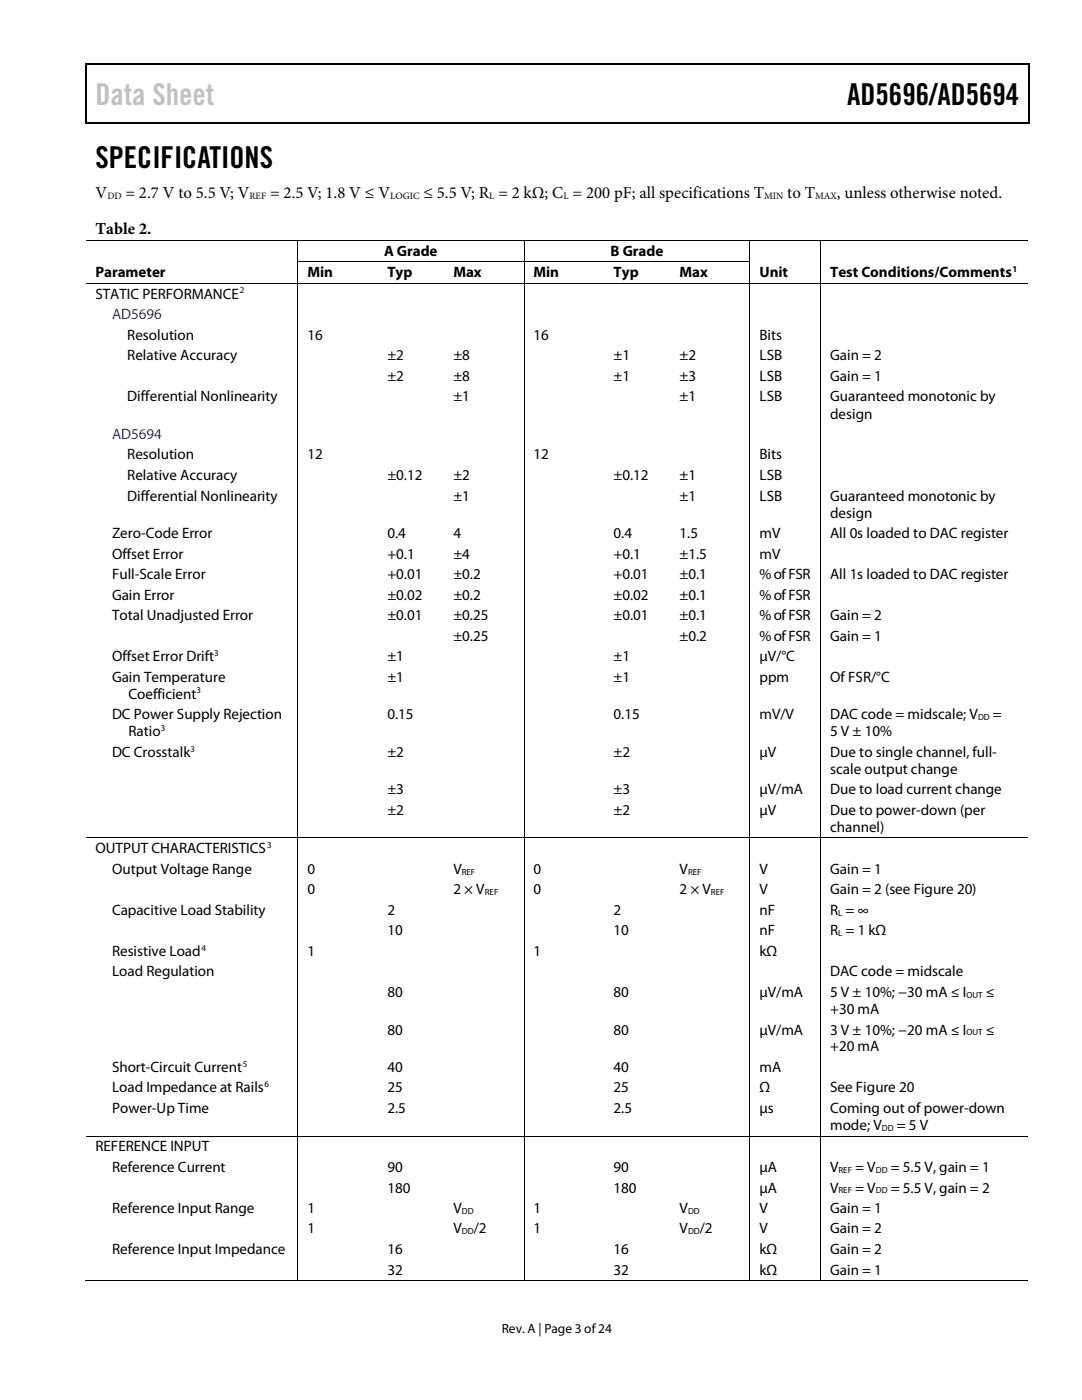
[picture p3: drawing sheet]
<svg xmlns="http://www.w3.org/2000/svg" width="216mm" height="279mm" viewBox="0 0 216 279" stroke-linecap="round" stroke-linejoin="round" font-family="sans-serif">
<defs><g id="words">
<text font-size="6" fill="#c1c1c1" x="19" y="20.9">Data Sheet</text>
<g font-size="6">
<text x="169" y="20.9">AD5696/AD5694</text>
<text x="19" y="33.6">SPECIFICATIONS</text>
</g>
<g font-size="3.3">
<text x="19" y="39.5">V</text>
<text x="25.1" y="39.5">= 2.7 V to 5.5 V; V</text>
<text x="53.9" y="39.5">= 2.5 V; 1.8 V ≤ V</text>
<text x="84.5" y="39.5">≤ 5.5 V; R = 2 kΩ; C = 200 pF; all specifications T</text>
<text x="157.1" y="39.5">to T</text>
<text x="167" y="39.5">, unless otherwise noted.</text>
<text x="19" y="46.7">Table 2.</text>
</g>
<g font-size="3">
<text x="76.6" y="51">A Grade</text>
<text x="121.8" y="51">B Grade</text>
<text x="19" y="55.3">Parameter</text>
<text x="19" y="59.6">STATIC PERFORMANCE</text>
<text x="61.3" y="55.3">Min</text>
<text x="77.3" y="55.3">Typ</text>
<text x="90.5" y="55.3">Max</text>
<text x="106.5" y="55.3">Min</text>
<text x="122.4" y="55.3">Typ</text>
<text x="135.6" y="55.3">Max</text>
<text x="151.6" y="55.3">Unit</text>
<text x="165.6" y="55.3">Test Conditions/Comments</text>
<text x="25.4" y="67.8">Resolution</text>
<text x="25.4" y="71.9">Relative Accuracy</text>
<text x="61.3" y="67.8">16</text>
<text x="77.3" y="71.9">±2</text>
<text x="90.5" y="71.9">±8</text>
<text x="106.5" y="67.8">16</text>
<text x="122.4" y="71.9">±1</text>
<text x="135.6" y="71.9">±2</text>
<text x="151.6" y="67.8">Bits</text>
<text x="151.6" y="71.9">LSB</text>
<text x="165.7" y="71.9">Gain = 2</text>
<text x="77.3" y="76">±2</text>
<text x="90.5" y="76">±8</text>
<text x="122.4" y="76">±1</text>
<text x="135.6" y="76">±3</text>
<text x="151.6" y="76">LSB</text>
<text x="165.7" y="76">Gain = 1</text>
<text x="25.4" y="80.1">Differential Nonlinearity</text>
<text x="90.5" y="80.1">±1</text>
<text x="135.6" y="80.1">±1</text>
<text x="151.6" y="80.1">LSB</text>
<text x="165.7" y="80.1">Guaranteed monotonic by</text>
<text x="165.7" y="83.5">design</text>
<text x="25.4" y="91.7">Resolution</text>
<text x="25.4" y="95.8">Relative Accuracy</text>
<text x="61.3" y="91.7">12</text>
<text x="77.3" y="95.8">±0.12</text>
<text x="90.5" y="95.8">±2</text>
<text x="106.5" y="91.7">12</text>
<text x="122.4" y="95.8">±0.12</text>
<text x="135.6" y="95.8">±1</text>
<text x="151.6" y="91.7">Bits</text>
<text x="151.6" y="95.8">LSB</text>
<text x="25.4" y="99.9">Differential Nonlinearity</text>
<text x="90.5" y="99.9">±1</text>
<text x="135.6" y="99.9">±1</text>
<text x="151.6" y="99.9">LSB</text>
<text x="165.7" y="99.9">Guaranteed monotonic by</text>
<text x="22.4" y="107.4">Zero-Code Error</text>
<text x="77.3" y="107.4">0.4</text>
<text x="90.5" y="107.4">4</text>
<text x="122.4" y="107.4">0.4</text>
<text x="135.6" y="107.4">1.5</text>
<text x="151.6" y="107.4">mV</text>
<text x="165.7" y="107.4">All 0s loaded to DAC register</text>
<text x="165.7" y="103.3">design</text>
<text x="22.4" y="111.5">Offset Error</text>
<text x="77.3" y="111.5">+0.1</text>
<text x="90.5" y="111.5">±4</text>
<text x="122.4" y="111.5">+0.1</text>
<text x="135.6" y="111.5">±1.5</text>
<text x="151.6" y="111.5">mV</text>
<text x="22.4" y="115.6">Full-Scale Error</text>
<text x="22.4" y="119.7">Gain Error</text>
<text x="77.3" y="115.6">+0.01</text>
<text x="77.3" y="119.7">±0.02</text>
<text x="90.5" y="115.6">±0.2</text>
<text x="90.5" y="119.7">±0.2</text>
<text x="122.4" y="115.6">+0.01</text>
<text x="122.4" y="119.7">±0.02</text>
<text x="135.6" y="115.6">±0.1</text>
<text x="135.6" y="119.7">±0.1</text>
<text x="151.6" y="115.6">% of FSR</text>
<text x="151.6" y="119.7">% of FSR</text>
<text x="165.7" y="115.6">All 1s loaded to DAC register</text>
<text x="22.4" y="123.8">Total Unadjusted Error</text>
<text x="77.3" y="123.8">±0.01</text>
<text x="90.5" y="123.8">±0.25</text>
<text x="122.4" y="123.8">±0.01</text>
<text x="135.6" y="123.8">±0.1</text>
<text x="151.6" y="123.8">% of FSR</text>
<text x="165.7" y="123.8">Gain = 2</text>
<text x="22.4" y="132">Offset Error Drift</text>
<text x="77.3" y="132">±1</text>
<text x="90.5" y="127.8">±0.25</text>
<text x="122.4" y="132">±1</text>
<text x="135.6" y="127.8">±0.2</text>
<text x="151.6" y="127.8">% of FSR</text>
<text x="151.6" y="132">µV/°C</text>
<text x="165.7" y="127.8">Gain = 1</text>
<text x="22.4" y="136.1">Gain Temperature</text>
<text x="77.3" y="136.1">±1</text>
<text x="122.4" y="136.1">±1</text>
<text x="151.6" y="136.1">ppm</text>
<text x="165.7" y="136.1">Of FSR/°C</text>
<text x="22.4" y="143.6">DC Power Supply Rejection</text>
<text x="25.7" y="139.4">Coefficient</text>
<text x="77.3" y="143.6">0.15</text>
<text x="122.4" y="143.6">0.15</text>
<text x="151.6" y="143.6">mV/V</text>
<text x="165.7" y="143.6">DAC code = midscale; V</text>
<text x="198.1" y="143.6">=</text>
<text x="25.7" y="146.9">Ratio</text>
<text x="165.6" y="146.9">5 V ± 10%</text>
<text x="22.4" y="151">DC Crosstalk</text>
<text x="77.3" y="151">±2</text>
<text x="122.4" y="151">±2</text>
<text x="151.6" y="151">µV</text>
<text x="165.7" y="154.4">scale output change</text>
<text x="165.7" y="151">Due to single channel, full-</text>
<text x="77.3" y="158.5">±3</text>
<text x="122.4" y="158.5">±3</text>
<text x="151.6" y="158.5">µV/mA</text>
<text x="165.7" y="158.5">Due to load current change</text>
<text x="77.3" y="162.6">±2</text>
<text x="122.4" y="162.6">±2</text>
<text x="151.6" y="162.6">µV</text>
<text x="165.7" y="162.6">Due to power-down (per</text>
<text x="165.7" y="166">channel)</text>
<text x="19" y="170.3">OUTPUT CHARACTERISTICS</text>
<text x="22.4" y="174.4">Output Voltage Range</text>
<text x="61.3" y="174.4">0</text>
<text x="61.3" y="178.5">0</text>
<text x="90.5" y="174.4">V</text>
<text x="90.5" y="178.5">2 × V</text>
<text x="106.5" y="174.4">0</text>
<text x="106.5" y="178.5">0</text>
<text x="135.6" y="174.4">V</text>
<text x="135.6" y="178.5">2 × V</text>
<text x="151.6" y="174.4">V</text>
<text x="151.6" y="178.5">V</text>
<text x="165.6" y="174.4">Gain = 1</text>
<text x="165.6" y="178.5">Gain = 2 (see Figure 20)</text>
<text x="22.4" y="182.6">Capacitive Load Stability</text>
<text x="77.3" y="182.6">2</text>
<text x="122.4" y="182.6">2</text>
<text x="151.6" y="182.6">nF</text>
<text x="165.7" y="182.6">R = ∞</text>
<text x="22.4" y="190.8">Resistive Load</text>
<text x="61.3" y="190.8">1</text>
<text x="77.3" y="186.7">10</text>
<text x="106.5" y="190.8">1</text>
<text x="122.4" y="186.7">10</text>
<text x="151.6" y="190.8">kΩ</text>
<text x="151.6" y="186.7">nF</text>
<text x="165.7" y="186.7">R = 1 kΩ</text>
<text x="22.4" y="194.9">Load Regulation</text>
<text x="165.7" y="194.9">DAC code = midscale</text>
<text x="77.3" y="199">80</text>
<text x="122.4" y="199">80</text>
<text x="151.6" y="199">µV/mA</text>
<text x="165.6" y="202.4">+30 mA</text>
<text x="165.7" y="199">5 V ± 10%; −30 mA ≤ I</text>
<text x="196.7" y="199">≤</text>
<text x="77.3" y="206.5">80</text>
<text x="122.4" y="206.5">80</text>
<text x="151.6" y="206.5">µV/mA</text>
<text x="165.6" y="209.8">+20 mA</text>
<text x="165.7" y="206.5">3 V ± 10%; −20 mA ≤ I</text>
<text x="196.7" y="206.5">≤</text>
<text x="22.4" y="214">Short-Circuit Current</text>
<text x="77.3" y="214">40</text>
<text x="122.4" y="214">40</text>
<text x="151.6" y="214">mA</text>
<text x="22.4" y="218">Load Impedance at Rails</text>
<text x="77.3" y="218">25</text>
<text x="122.4" y="218">25</text>
<text x="151.6" y="218">Ω</text>
<text x="165.6" y="218">See Figure 20</text>
<text x="22.4" y="222.1">Power-Up Time</text>
<text x="77.3" y="222.1">2.5</text>
<text x="122.4" y="222.1">2.5</text>
<text x="151.6" y="222.1">µs</text>
<text x="165.7" y="222.1">Coming out of power-down</text>
<text x="165.7" y="225.6">mode; V</text>
<text x="178.9" y="225.6">= 5 V</text>
<text x="19" y="229.8">REFERENCE INPUT</text>
<text x="22.4" y="233.9">Reference Current</text>
<text x="77.3" y="233.9">90</text>
<text x="122.4" y="233.9">90</text>
<text x="151.6" y="233.9">µA</text>
<text x="165.7" y="233.9">V</text>
<text x="170.6" y="233.9">= V</text>
<text x="177.8" y="233.9">= 5.5 V, gain = 1</text>
<text x="77.3" y="238">180</text>
<text x="122.4" y="238">180</text>
<text x="151.6" y="238">µA</text>
<text x="165.7" y="238">V</text>
<text x="170.6" y="238">= V</text>
<text x="177.8" y="238">= 5.5 V, gain = 2</text>
<text x="22.4" y="242.1">Reference Input Range</text>
<text x="61.3" y="242.1">1</text>
<text x="90.5" y="242.1">V</text>
<text x="106.5" y="242.1">1</text>
<text x="135.6" y="242.1">V</text>
<text x="151.6" y="242.1">V</text>
<text x="165.7" y="242.1">Gain = 1</text>
<text x="22.4" y="250.3">Reference Input Impedance</text>
<text x="61.3" y="246.2">1</text>
<text x="77.3" y="250.3">16</text>
<text x="90.5" y="246.2">V</text>
<text x="94.5" y="246.2">/2</text>
<text x="106.5" y="246.2">1</text>
<text x="122.4" y="250.3">16</text>
<text x="135.6" y="246.2">V</text>
<text x="139.7" y="246.2">/2</text>
<text x="151.6" y="250.3">kΩ</text>
<text x="151.6" y="246.2">V</text>
<text x="165.7" y="250.3">Gain = 2</text>
<text x="165.7" y="246.2">Gain = 2</text>
<text x="77.3" y="254.4">32</text>
<text x="122.4" y="254.4">32</text>
<text x="151.6" y="254.4">kΩ</text>
<text x="165.7" y="254.4">Gain = 1</text>
</g>
<g font-size="3" fill="#00f">
<text x="22.4" y="63.7">AD5696</text>
<text x="22.4" y="87.6">AD5694</text>
</g>
<text font-size="2.7" x="100.1" y="266">Rev. A | Page 3 of24</text>
<g font-size="1.9">
<text x="21.4" y="39.7">DD</text>
<text x="49.8" y="39.7">REF</text>
<text x="77.9" y="39.7">LOGIC</text>
<text x="97.6" y="39.7">L</text>
<text x="112.4" y="39.7">L</text>
<text x="152.5" y="39.7">MIN</text>
<text x="162.6" y="39.7">MAX</text>
</g>
<g font-size="1.8">
<text x="47.9" y="58.5">2</text>
<text x="202.1" y="54.3">1</text>
<text x="42.8" y="130.9">3</text>
<text x="39.2" y="138.4">3</text>
<text x="195.2" y="143.7">DD</text>
<text x="32.1" y="145.9">3</text>
<text x="38" y="150">3</text>
<text x="53.3" y="169.2">3</text>
<text x="92.2" y="174.5">REF</text>
<text x="96.7" y="178.6">REF</text>
<text x="137.3" y="174.5">REF</text>
<text x="141.9" y="178.6">REF</text>
<text x="167.3" y="182.8">L</text>
<text x="40.2" y="189.7">4</text>
<text x="167.3" y="186.9">L</text>
<text x="192.8" y="199.1">OUT</text>
<text x="192.8" y="206.6">OUT</text>
<text x="48.5" y="212.9">5</text>
<text x="52.8" y="217">6</text>
<text x="175.9" y="225.7">DD</text>
<text x="167.3" y="234.1">REF</text>
<text x="167.3" y="238.2">REF</text>
<text x="174.8" y="234.1">DD</text>
<text x="174.8" y="238.2">DD</text>
<text x="92.2" y="242.3">DD</text>
<text x="137.3" y="242.3">DD</text>
<text x="92.2" y="246.3">DD</text>
<text x="137.3" y="246.3">DD</text>
</g>
</g></defs>
<g fill="#000">
<path d="M17 12.7h.3v1h-.3zM17 12.7h.3v.3h-.3zM82.7 12.7h.2v.3h-.2zM205.2 12.7h.2v1h-.2zM205.2 12.7h.2v.3h-.2zM17 24.4h.3v.2h-.3zM82.4 24.4h.3v.2h-.3zM205.2 24.4h.2v.2h-.2zM59.4 47.8h.1v.2h-.1zM59.4 52.2h.1v.1h-.1zM59.4 56.5h.1v.1h-.1zM75.4 52.2h.2v.1h-.2z"/>
<path d="M75.4 56.5h.2v.1h-.2zM88.6 52.2h.1v.1h-.1zM88.6 56.5h.1v.1h-.1zM104.5 47.8h.1v.2h-.1zM104.5 52.2h.1v.1h-.1zM104.5 56.5h.1v.1h-.1zM120.5 52.2h.2v.1h-.2zM120.5 56.5h.2v.1h-.2zM133.7 52.2h.2v.1h-.2zM133.7 56.5h.2v.1h-.2zM149.6 47.8h.1v.2h-.1zM149.6 52.2h.1v.1h-.1z"/>
<path d="M149.6 56.5h.1v.1h-.1zM163.7 47.8h.1v.2h-.1zM163.7 52.2h.1v.1h-.1zM163.7 56.5h.1v.1h-.1zM59.4 167.1h.1v.2h-.1zM75.4 167.1h.2v.2h-.2zM88.6 167.1h.1v.2h-.1zM104.5 167.1h.1v.2h-.1zM120.5 167.1h.2v.2h-.2zM133.7 167.1h.2v.2h-.2zM149.6 167.1h.1v.2h-.1zM163.7 167.1h.1v.2h-.1z"/>
<path d="M59.4 226.7h.1v.1h-.1zM75.4 226.7h.2v.1h-.2zM88.6 226.7h.1v.1h-.1zM104.5 226.7h.1v.1h-.1zM120.5 226.7h.2v.1h-.2zM133.7 226.7h.2v.1h-.2zM149.6 226.7h.1v.1h-.1zM163.7 226.7h.1v.1h-.1zM59.4 255.5h.1v.2h-.1zM75.1 255.5h.2v.2h-.2zM88.3 255.5h.2v.2h-.2zM104.5 255.5h.1v.2h-.1z"/>
<path d="M120.3 255.5h.1v.2h-.1zM133.4 255.5h.2v.2h-.2zM149.6 255.5h.1v.2h-.1zM163.7 255.5h.1v.2h-.1z"/>
</g>
<path d="M17.1 13.7v10.7M17.3 12.8h65.4M82.9 12.8h122.3M205.3 13.7v10.7M17.3 24.5h187.9" fill="none" stroke="#000" stroke-width=".25"/>
<g fill="none" stroke="#000" stroke-width=".2">
<path d="M17.1 47.9h42.3M17.1 56.6h42.3M59.4 48v4.2M59.4 52.3v4.2M59.4 56.6v110.5M59.5 47.9h45M59.5 52.2h15.9M59.5 56.6h15.9M75.6 52.2h13M75.6 56.6h13M88.7 52.2h15.8M88.7 56.6h15.8"/>
<path d="M104.6 48v4.2M104.6 52.3v4.2M104.6 56.6v110.5M104.6 47.9h45M104.6 52.2h15.9M104.6 56.6h15.9M120.7 52.2h13M120.7 56.6h13M133.9 52.2h15.7M133.9 56.6h15.7M149.6 48v4.2M149.6 52.3v4.2"/>
<path d="M149.6 56.6v110.5M149.7 47.9h14M149.7 56.6h14M163.7 48v4.2M163.7 52.3v4.2M163.7 56.6v110.5M163.8 47.9h41.3M163.8 56.6h41.3M17.1 167.2h42.3M59.4 167.3v59.4M59.5 167.2h15.9M75.6 167.2h13"/>
<path d="M88.7 167.2h15.8M104.6 167.3v59.4M104.6 167.2h15.9M120.7 167.2h13M133.9 167.2h15.7M149.6 167.3v59.4M149.7 167.2h14M163.7 167.3v59.4M163.8 167.2h41.3M17.1 226.7h42.3M59.4 226.8v28.7M59.5 226.7h15.9"/>
<path d="M75.6 226.7h13M88.7 226.7h15.8M104.6 226.8v28.7M104.6 226.7h15.9M120.7 226.7h13M133.9 226.7h15.7M149.6 226.8v28.7M149.7 226.7h14M163.7 226.8v28.7M163.8 226.7h41.3M16.9 255.6h42.5M59.5 255.6h45"/>
<path d="M104.6 255.6h45M149.7 255.6h14M163.8 255.6h41.3"/>
</g>
<use href="#words"/>
</svg>
